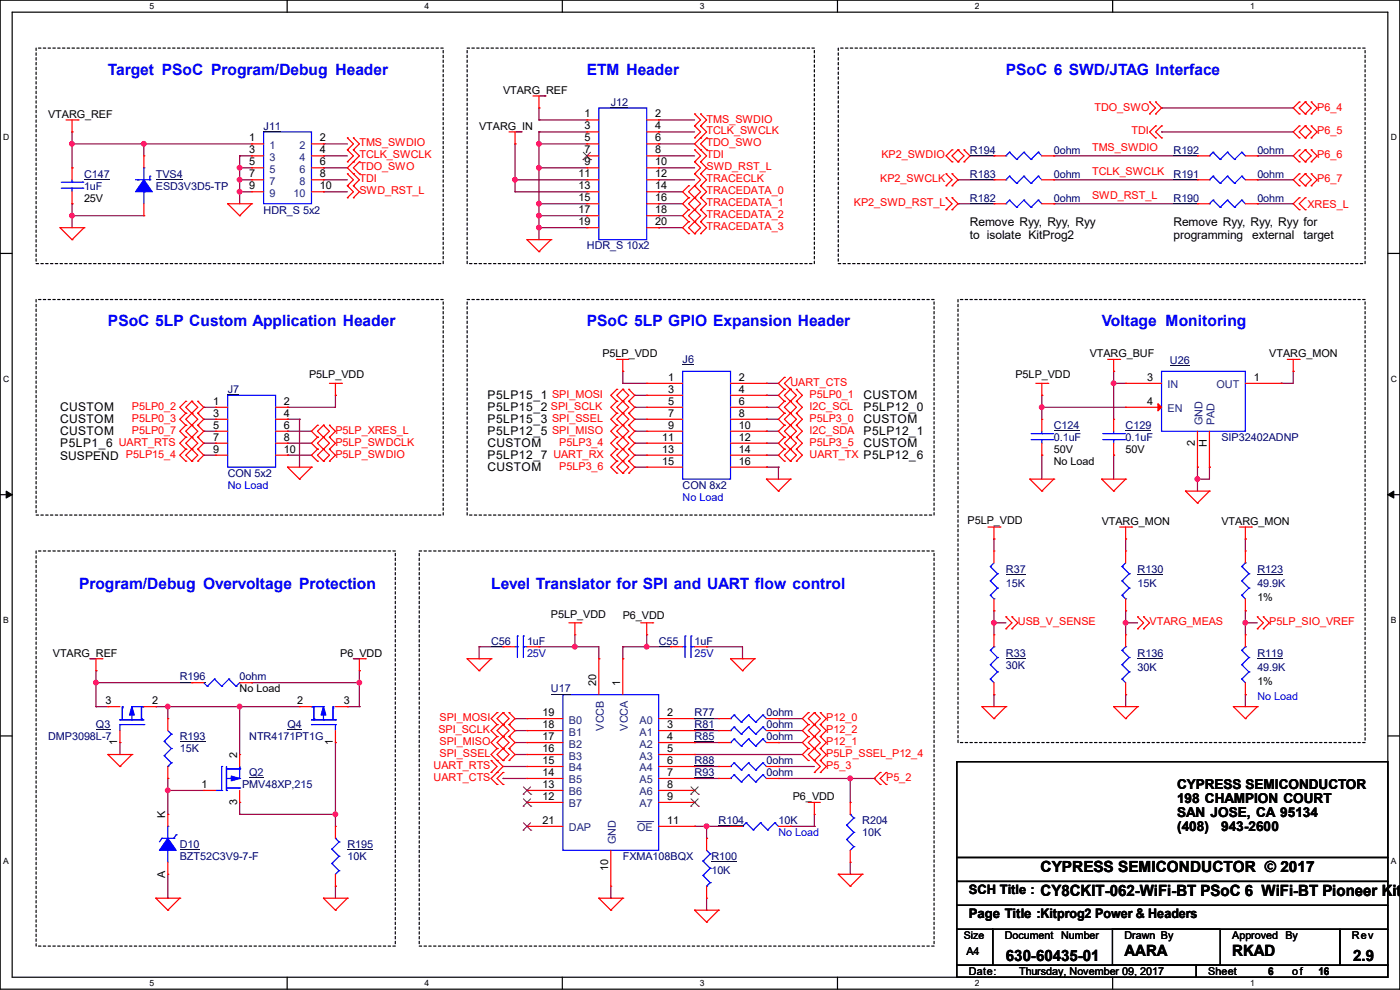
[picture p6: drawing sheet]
<svg xmlns="http://www.w3.org/2000/svg" width="297mm" height="210mm" viewBox="0 0 297 210" stroke-linecap="round" stroke-linejoin="round" font-family="sans-serif">
<defs><g id="words">
<g font-size="3.3" fill="#00f">
<text x="22.9" y="15.8">Target PSoC Program/Debug Header</text>
<text x="124.5" y="15.8">ETM Header</text>
<text x="213.4" y="15.8">PSoC 6 SWD/JTAG Interface</text>
<text x="22.9" y="69.2">PSoC 5LP Custom Application Header</text>
<text x="124.5" y="69.2">PSoC 5LP GPIO Expansion Header</text>
<text x="233.7" y="69.2">Voltage Monitoring</text>
<text x="16.8" y="125.1">Program/Debug Overvoltage Protection</text>
<text x="104.2" y="125.1">Level Translator for SPI and UART flow control</text>
</g>
<g font-size="3.3">
<text x="220.8" y="184.9">CYPRESS SEMICONDUCTOR © 2017</text>
<text x="220.8" y="190.1">CY8CKIT-062-WiFi-BT PSoC 6 WiFi-BT Pioneer Kit</text>
<text x="213.4" y="203.8">630-60435-01</text>
<text x="238.5" y="202.8">AARA</text>
<text x="261.4" y="202.8">RKAD</text>
<text x="287.1" y="203.8">2.9</text>
</g>
<g font-size="2.9">
<text x="249.7" y="167.3">CYPRESS SEMICONDUCTOR</text>
<text x="249.7" y="170.3">198 CHAMPION COURT</text>
<text x="249.7" y="173.2">SAN JOSE, CA 95134</text>
<text x="249.7" y="176.2">(408)</text>
<text x="259.1" y="176.2">943-2600</text>
</g>
<g font-size="2.8">
<text x="205.5" y="189.6">SCH Title :</text>
<text x="205.5" y="194.7">Page Title :Kitprog2 Power &amp; Headers</text>
</g>
<g font-size="2.5">
<text x="205.8" y="48">Remove Ryy, Ryy, Ryy</text>
<text x="205.8" y="50.7">to isolate KitProg2</text>
<text x="249" y="48">Remove Ryy, Ryy, Ryy for</text>
<text x="249" y="50.7">programming</text>
<text x="265.6" y="50.7">external</text>
<text x="276.5" y="50.7">target</text>
<text x="12.7" y="89.7">CUSTOM</text>
<text x="12.7" y="87.2">CUSTOM</text>
<text x="103.4" y="84.6">P5LP15_1 SPI_MOSI</text>
<text x="103.4" y="87.2">P5LP15_2 SPI_SCLK</text>
<text x="103.4" y="89.7">P5LP15_3 SPI_SSEL</text>
<text x="183.2" y="89.7">CUSTOM</text>
<text x="183.2" y="84.6">CUSTOM</text>
<text x="183.2" y="87.2">P5LP12_0</text>
<text x="12.7" y="94.8">P5LP1_6 UART_RTS</text>
<text x="12.7" y="92.2">CUSTOM</text>
<text x="103.4" y="94.8">CUSTOM</text>
<text x="103.4" y="92.2">P5LP12_5 SPI_MISO</text>
<text x="183.2" y="92.2">P5LP12_1</text>
<text x="183.2" y="94.8">CUSTOM</text>
<text x="12.7" y="97.6">SUSPEND P5LP15_4</text>
<text x="103.4" y="97.3">P5LP12_7 UART_RX</text>
<text x="103.4" y="99.9">CUSTOM</text>
</g>
<g font-size="2.3">
<text x="106.7" y="19.9">VTARG_REF</text>
<text x="10.2" y="25">VTARG_REF</text>
<text x="52.9" y="30">1</text>
<text x="67.9" y="30">2</text>
<text x="101.6" y="27.5">VTARG_IN</text>
<text x="124" y="24.9">1</text>
<text x="124" y="27.4">3</text>
<text x="124" y="30">5</text>
<text x="139" y="24.9">2</text>
<text x="139" y="27.4">4</text>
<text x="139" y="30">6</text>
<text x="52.9" y="32.5">3</text>
<text x="52.9" y="35.1">5</text>
<text x="67.9" y="32.5">4</text>
<text x="67.9" y="35.1">6</text>
<text x="124" y="32.5">7</text>
<text x="124" y="35.1">9</text>
<text x="139" y="32.5">8</text>
<text x="139" y="35.1">10</text>
<text x="52.9" y="37.6">7</text>
<text x="52.9" y="40.1">9</text>
<text x="67.9" y="37.6">8</text>
<text x="67.9" y="40.1">10</text>
<text x="122.7" y="37.6">11</text>
<text x="122.7" y="40.1">13</text>
<text x="139" y="37.6">12</text>
<text x="139" y="40.1">14</text>
<text x="17.8" y="42.8">25V</text>
<text x="122.7" y="42.7">15</text>
<text x="122.7" y="45.2">17</text>
<text x="122.7" y="47.8">19</text>
<text x="139" y="42.7">16</text>
<text x="139" y="45.2">18</text>
<text x="139" y="47.8">20</text>
<text x="127.8" y="75.8">P5LP_VDD</text>
<text x="231.2" y="75.8">VTARG_BUF</text>
<text x="269.3" y="75.8">VTARG_MON</text>
<text x="65.6" y="80.1">P5LP_VDD</text>
<text x="141.8" y="80.8">1</text>
<text x="141.8" y="83.3">3</text>
<text x="156.8" y="83.3">4</text>
<text x="156.8" y="80.8">2</text>
<text x="215.4" y="80.1">P5LP_VDD</text>
<text x="243.4" y="80.8">3</text>
<text x="266" y="80.8">1</text>
<text x="45.3" y="85.9">1</text>
<text x="45.3" y="88.4">3</text>
<text x="60.2" y="85.9">2</text>
<text x="60.2" y="88.4">4</text>
<text x="141.8" y="85.9">5</text>
<text x="141.8" y="88.4">7</text>
<text x="156.8" y="88.4">8</text>
<text x="156.8" y="85.9">6</text>
<text x="243.4" y="85.9">4</text>
<text x="45.3" y="90.9">5</text>
<text x="45.3" y="93.5">7</text>
<text x="60.2" y="90.9">6</text>
<text x="60.2" y="93.5">8</text>
<text x="140.5" y="93.5">11</text>
<text x="141.8" y="90.9">9</text>
<text x="156.8" y="93.5">12</text>
<text x="156.8" y="90.9">10</text>
<text x="253.5" y="94.5" transform="rotate(-90 253.5 94.5)">2</text>
<text x="256" y="94.9" transform="rotate(-90 256 94.9)">H</text>
<text x="45.3" y="96">9</text>
<text x="60.2" y="96">10</text>
<text x="140.5" y="96">13</text>
<text x="140.5" y="98.6">15</text>
<text x="156.8" y="98.6">16</text>
<text x="156.8" y="96">14</text>
<text x="223.6" y="96.1">50V</text>
<text x="223.6" y="98.6">No Load</text>
<text x="238.8" y="96.1">50V</text>
<text x="205.3" y="111.1">P5LP_VDD</text>
<text x="233.7" y="111.3">VTARG_MON</text>
<text x="259.1" y="111.3">VTARG_MON</text>
<text x="116.9" y="131.1">P5LP_VDD</text>
<text x="132.1" y="131.4">P6_VDD</text>
<text x="266.7" y="127.6">1%</text>
<text x="11.2" y="139.3">VTARG_REF</text>
<text x="72.2" y="139.3">P6_VDD</text>
<text x="22.4" y="149.4">3</text>
<text x="32.3" y="149.4">2</text>
<text x="50.8" y="146.9">No Load</text>
<text x="63" y="149.4">2</text>
<text x="72.9" y="149.4">3</text>
<text x="126.5" y="145.6" transform="rotate(-90 126.5 145.6)">20</text>
<text x="131.6" y="145.6" transform="rotate(-90 131.6 145.6)">1</text>
<text x="266.7" y="145.4">1%</text>
<text x="115.1" y="151.9">19</text>
<text x="115.1" y="154.4">18</text>
<text x="141.5" y="151.9">2</text>
<text x="141.5" y="154.4">3</text>
<text x="24.9" y="158" transform="rotate(-90 24.9 158)">1</text>
<text x="50.3" y="160.8" transform="rotate(-90 50.3 160.8)">2</text>
<text x="70.6" y="158" transform="rotate(-90 70.6 158)">1</text>
<text x="115.1" y="157">17</text>
<text x="115.1" y="159.5">16</text>
<text x="141.5" y="157">4</text>
<text x="141.5" y="159.5">5</text>
<text x="42.7" y="167.1">1</text>
<text x="115.1" y="162.1">15</text>
<text x="115.1" y="164.6">14</text>
<text x="115.1" y="167.1">13</text>
<text x="141.5" y="162.1">6</text>
<text x="141.5" y="164.6">7</text>
<text x="141.5" y="167.1">8</text>
<text x="35.1" y="173.5" transform="rotate(-90 35.1 173.5)">K</text>
<text x="50.3" y="170.7" transform="rotate(-90 50.3 170.7)">3</text>
<text x="115.1" y="169.7">12</text>
<text x="141.5" y="169.7">9</text>
<text x="168.2" y="169.8">P6_VDD</text>
<text x="115.1" y="174.8">21</text>
<text x="141.5" y="174.8">11</text>
<text x="129" y="184.7" transform="rotate(-90 129 184.7)">10</text>
<text x="35.1" y="186.2" transform="rotate(-90 35.1 186.2)">A</text>
<text x="205" y="202.5">A4</text>
<text x="213.1" y="199.2">Document</text>
<text x="225.1" y="199.2">Number</text>
<text x="238.5" y="199.2">Drawn By</text>
<text x="261.4" y="199.2">Approved By</text>
<text x="286.8" y="199.2">Rev</text>
<text x="205.5" y="206.8">Date:</text>
<text x="216.2" y="206.8">Thursday, November 09, 2017</text>
<text x="256.3" y="206.8">Sheet</text>
<text x="269" y="206.9">6</text>
<text x="274.1" y="206.8">of</text>
<text x="279.7" y="206.9">16</text>
</g>
<g font-size="2.3" fill="#000080">
<text x="129.6" y="22.4">J12</text>
<text x="55.9" y="27.5">J11</text>
<text x="205.8" y="32.6">R194</text>
<text x="223.6" y="32.6">0ohm</text>
<text x="249" y="32.6">R192</text>
<text x="266.7" y="32.6">0ohm</text>
<text x="17.8" y="37.7">C147</text>
<text x="17.8" y="40.2">1uF</text>
<text x="33.1" y="37.7">TVS4</text>
<text x="33.1" y="40.2">ESD3V3D5-TP</text>
<text x="205.8" y="37.7">R183</text>
<text x="223.6" y="37.7">0ohm</text>
<text x="249" y="37.7">R191</text>
<text x="266.7" y="37.7">0ohm</text>
<text x="55.9" y="45.3">HDR_S 5x2</text>
<text x="205.8" y="42.8">R182</text>
<text x="223.6" y="42.8">0ohm</text>
<text x="249" y="42.8">R190</text>
<text x="266.7" y="42.8">0ohm</text>
<text x="124.5" y="52.9">HDR_S 10x2</text>
<text x="144.8" y="77">J6</text>
<text x="248.2" y="77.3">U26</text>
<text x="48.3" y="83.4">J7</text>
<text x="223.6" y="91">C124</text>
<text x="223.6" y="93.6">0.1uF</text>
<text x="238.8" y="91">C129</text>
<text x="238.8" y="93.6">0.1uF</text>
<text x="259.1" y="93.6">SIP32402ADNP</text>
<text x="48.3" y="101.2">CON 5x2</text>
<text x="144.8" y="103.7">CON 8x2</text>
<text x="213.4" y="121.5">R37</text>
<text x="213.4" y="124.5">15K</text>
<text x="241.3" y="121.5">R130</text>
<text x="241.3" y="124.5">15K</text>
<text x="266.7" y="121.5">R123</text>
<text x="266.7" y="124.5">49.9K</text>
<text x="104.2" y="136.7">C56</text>
<text x="111.8" y="136.7">1uF</text>
<text x="139.7" y="136.7">C55</text>
<text x="147.4" y="136.7">1uF</text>
<text x="213.4" y="139.3">R33</text>
<text x="213.4" y="141.8">30K</text>
<text x="241.3" y="139.3">R136</text>
<text x="241.3" y="142.3">30K</text>
<text x="266.7" y="139.3">R119</text>
<text x="266.7" y="142.3">49.9K</text>
<text x="38.1" y="144.4">R196</text>
<text x="50.8" y="144.4">0ohm</text>
<text x="116.9" y="146.9">U17</text>
<text x="20.4" y="154.5">Q3</text>
<text x="61" y="154.5">Q4</text>
<text x="147.4" y="152">R77</text>
<text x="147.4" y="154.5">R81</text>
<text x="162.6" y="152">0ohm</text>
<text x="162.6" y="154.5">0ohm</text>
<text x="10.2" y="157.1">DMP3098L-7</text>
<text x="38.1" y="157.1">R193</text>
<text x="38.1" y="159.6">15K</text>
<text x="52.9" y="157.1">NTR4171PT1G</text>
<text x="147.4" y="157.1">R85</text>
<text x="162.6" y="157.1">0ohm</text>
<text x="51.4" y="167.2">PMV48XP,215</text>
<text x="52.9" y="164.7">Q2</text>
<text x="147.4" y="162.1">R88</text>
<text x="147.4" y="164.7">R93</text>
<text x="162.6" y="162.1">0ohm</text>
<text x="162.6" y="164.7">0ohm</text>
<text x="38.1" y="179.9">D10</text>
<text x="73.7" y="179.9">R195</text>
<text x="152.4" y="174.8">R104</text>
<text x="165.1" y="174.8">10K</text>
<text x="182.9" y="174.8">R204</text>
<text x="182.9" y="177.4">10K</text>
<text x="38.1" y="182.5">BZT52C3V9-7-F</text>
<text x="73.7" y="182.5">10K</text>
<text x="132.1" y="182.5">FXMA108BQX</text>
<text x="150.9" y="182.5">R100</text>
<text x="150.9" y="185.5">10K</text>
</g>
<g font-size="2.3" fill="#f00">
<text x="232.2" y="23.5">TDO_SWO</text>
<text x="279.4" y="23.5">P6_4</text>
<text x="149.9" y="26">TMS_SWDIO</text>
<text x="149.9" y="28.5">TCLK_SWCLK</text>
<text x="240.1" y="28.5">TDI</text>
<text x="279.4" y="28.5">P6_5</text>
<text x="76.2" y="31.1">TMS_SWDIO</text>
<text x="76.2" y="33.6">TCLK_SWCLK</text>
<text x="149.9" y="33.6">TDI</text>
<text x="149.9" y="31.1">TDO_SWO</text>
<text x="187" y="33.6">KP2_SWDIO</text>
<text x="231.7" y="32.1">TMS_SWDIO</text>
<text x="279.4" y="33.6">P6_6</text>
<text x="76.2" y="38.7">TDI</text>
<text x="76.2" y="36.2">TDO_SWO</text>
<text x="76.2" y="41.2">SWD_RST_L</text>
<text x="149.9" y="38.7">TRACECLK</text>
<text x="149.9" y="41.2">TRACEDATA_0</text>
<text x="149.9" y="36.2">SWD_RST_L</text>
<text x="186.7" y="38.7">KP2_SWCLK</text>
<text x="231.7" y="37.2">TCLK_SWCLK</text>
<text x="279.4" y="38.7">P6_7</text>
<text x="149.9" y="46.3">TRACEDATA_2</text>
<text x="149.9" y="43.8">TRACEDATA_1</text>
<text x="181.1" y="43.8">KP2_SWD_RST_L</text>
<text x="231.7" y="42.3">SWD_RST_L</text>
<text x="277.4" y="44">XRES_L</text>
<text x="149.9" y="48.9">TRACEDATA_3</text>
<text x="167.7" y="81.9">UART_CTS</text>
<text x="28" y="87">P5LP0_2</text>
<text x="28" y="89.5">P5LP0_3</text>
<text x="171.7" y="84.4">P5LP0_1</text>
<text x="171.7" y="89.5">P5LP3_0</text>
<text x="171.7" y="87">I2C_SCL</text>
<text x="28" y="92">P5LP0_7</text>
<text x="71.2" y="92">P5LP_XRES_L</text>
<text x="71.2" y="94.6">P5LP_SWDCLK</text>
<text x="118.7" y="94.6">P5LP3_4</text>
<text x="171.7" y="94.6">P5LP3_5</text>
<text x="171.7" y="92">I2C_SDA</text>
<text x="71.2" y="97.1">P5LP_SWDIO</text>
<text x="118.7" y="99.7">P5LP3_6</text>
<text x="171.7" y="97.1">UART_TX P5LP12_6</text>
<text x="215.9" y="132.7">USB_V_SENSE</text>
<text x="243.9" y="132.7">VTARG_MEAS</text>
<text x="269.3" y="132.7">P5LP_SIO_VREF</text>
<text x="93" y="155.5">SPI_SCLK</text>
<text x="93.3" y="153">SPI_MOSI</text>
<text x="175.3" y="153">P12_0</text>
<text x="175.3" y="155.5">P12_2</text>
<text x="93.3" y="160.6">SPI_SSEL</text>
<text x="93.3" y="158.1">SPI_MISO</text>
<text x="175.3" y="160.6">P5LP_SSEL_P12_4</text>
<text x="175.3" y="158.1">P12_1</text>
<text x="92" y="165.7">UART_CTS</text>
<text x="92" y="163.2">UART_RTS</text>
<text x="175.3" y="163.2">P5_3</text>
<text x="188" y="165.7">P5_2</text>
</g>
<g font-size="2.3" fill="#004080">
<text x="57.2" y="31.6">1</text>
<text x="57.2" y="34.1">3</text>
<text x="63.5" y="31.6">2</text>
<text x="63.5" y="34.1">4</text>
<text x="57.2" y="36.7">5</text>
<text x="57.2" y="39.2">7</text>
<text x="57.2" y="41.7">9</text>
<text x="62.3" y="41.7">10</text>
<text x="63.5" y="36.7">6</text>
<text x="63.5" y="39.2">8</text>
<text x="247.7" y="82.4">IN</text>
<text x="258.1" y="82.4">OUT</text>
<text x="247.7" y="87.5">EN</text>
<text x="255.1" y="90.2" transform="rotate(-90 255.1 90.2)">GND</text>
<text x="257.6" y="90.2" transform="rotate(-90 257.6 90.2)">PAD</text>
<text x="120.7" y="153.5">B0</text>
<text x="128.1" y="155" transform="rotate(-90 128.1 155)">VCCB</text>
<text x="133.2" y="155" transform="rotate(-90 133.2 155)">VCCA</text>
<text x="135.7" y="153.5">A0</text>
<text x="120.7" y="156">B1</text>
<text x="120.7" y="158.6">B2</text>
<text x="120.7" y="161.1">B3</text>
<text x="135.7" y="156">A1</text>
<text x="135.7" y="158.6">A2</text>
<text x="135.7" y="161.1">A3</text>
<text x="120.7" y="163.7">B4</text>
<text x="120.7" y="166.2">B5</text>
<text x="135.7" y="163.7">A4</text>
<text x="135.7" y="166.2">A5</text>
<text x="120.7" y="168.7">B6</text>
<text x="120.7" y="171.3">B7</text>
<text x="135.7" y="168.7">A6</text>
<text x="135.7" y="171.3">A7</text>
<text x="120.7" y="176.4">DAP</text>
<text x="130.6" y="179.1" transform="rotate(-90 130.6 179.1)">GND</text>
<text x="135.2" y="176.4">OE</text>
</g>
<g font-size="2.3" fill="#00f">
<text x="48.3" y="103.7">No Load</text>
<text x="144.8" y="106.3">No Load</text>
<text x="266.7" y="148.4">No Load</text>
<text x="165.1" y="177.4">No Load</text>
</g>
<g font-size="2.3" fill="#0000a0">
<text x="111.8" y="139.3">25V</text>
<text x="147.4" y="139.3">25V</text>
</g>
<text font-size="2.2" x="204.5" y="199.2">Size</text>
<g font-size="1.8">
<text x="31.7" y="1.9">5</text>
<text x="90.1" y="1.9">4</text>
<text x="148.5" y="1.9">3</text>
<text x="206.8" y="1.9">2</text>
<text x="265.2" y="1.9">1</text>
<text x=".7" y="29.8">D</text>
<text x="295.1" y="29.8">D</text>
<text x=".7" y="80.9">C</text>
<text x="295.1" y="80.9">C</text>
<text x=".7" y="132.1">B</text>
<text x="295.1" y="132.1">B</text>
<text x=".7" y="183.3">A</text>
<text x="295.1" y="183.3">A</text>
<text x="31.7" y="209.2">5</text>
<text x="90.1" y="209.2">4</text>
<text x="148.5" y="209.2">3</text>
<text x="206.8" y="209.2">2</text>
<text x="265.2" y="209.2">1</text>
</g>
</g></defs>
<path d="M0 0h297v209.8h-297zM2.6 2.6h291.8v204.7h-291.8z" fill="none" stroke="#000" stroke-width=".25"/>
<g fill="#fff">
<path d="M31.7 .3h1v2h-1z"/>
<path d="M31.7 207.6h1v1.9h-1z"/>
</g>
<path d="M60.9 0v2.6M60.9 207.3v2.5" fill="none" stroke="#000" stroke-width=".25"/>
<g fill="#fff">
<path d="M90.1 .3h1v2h-1z"/>
<path d="M90.1 207.6h1v1.9h-1z"/>
</g>
<path d="M119.3 0v2.6M119.3 207.3v2.5" fill="none" stroke="#000" stroke-width=".25"/>
<g fill="#fff">
<path d="M148.5 .3h.9v2h-.9z"/>
<path d="M148.5 207.6h.9v1.9h-.9z"/>
</g>
<path d="M177.7 0v2.6M177.7 207.3v2.5" fill="none" stroke="#000" stroke-width=".25"/>
<g fill="#fff">
<path d="M206.8 .3h1v2h-1z"/>
<path d="M206.8 207.6h1v1.9h-1z"/>
</g>
<path d="M236.1 0v2.6M236.1 207.3v2.5" fill="none" stroke="#000" stroke-width=".25"/>
<g fill="#fff">
<path d="M265.2 .3h1v2h-1z"/>
<path d="M265.2 207.6h1v1.9h-1z"/>
<path d="M.7 28.2h1.2v1.9h-1.2z"/>
<path d="M295.1 28.2h1.2v1.9h-1.2z"/>
<path d="M.7 79.3h1.2v2h-1.2z"/>
<path d="M295.1 79.3h1.2v2h-1.2z"/>
</g>
<path d="M0 53.8h2.6M294.4 53.8h2.6" fill="none" stroke="#000" stroke-width=".25"/>
<g fill="#fff">
<path d="M.7 130.5h1.2v2h-1.2z"/>
<path d="M295.1 130.5h1.1v2h-1.1z"/>
</g>
<path d="M0 104.9h2.6M294.4 104.9h2.6" fill="none" stroke="#000" stroke-width=".25"/>
<path d="M1.3 104.2l1.3 .7-1.3 .8zM294.4 104.9l1.3-.7v1.5z" fill="#000" stroke="#000" stroke-width=".21"/>
<g fill="#fff">
<path d="M.7 181.7h1.2v2h-1.2z"/>
<path d="M295.1 181.7h1.1v2h-1.1z"/>
</g>
<path d="M0 156.1h2.6M294.4 156.1h2.6M203 161.6h91.4v20.3h-91.4zM203 181.9h91.4v5.1h-91.4zM203 187h91.4v5.1h-91.4zM203 197.1h7.6v7.7h-7.6zM203 192.1h91.4v5h-91.4zM210.6 197.1h73.7v7.7h-73.7zM236 197.1h22.9v7.7h-22.9zM284.3 197.1h10.1v7.7h-10.1zM203 204.8h50.8v2.5h-50.8zM253.8 204.8h40.6v2.5h-40.6z" fill="none" stroke="#000" stroke-width=".25"/>
<path d="M7.7 10.2h86.3v45.7h-86.3zM99.1 10.2h73.7v45.7h-73.7zM177.8 10.2h111.8v45.7h-111.8zM7.7 63.5h86.3v45.8h-86.3zM99.1 63.5h99.1v45.8h-99.1zM203.2 63.5h86.4v94h-86.4zM7.7 116.9h76.2v83.8h-76.2zM88.9 116.9h109.3v83.8h-109.3z" fill="none" stroke="#000" stroke-width=".25" stroke-dasharray=".5 .5"/>
<g fill="none" stroke="#800040" stroke-width=".25">
<path d="M15.3 35.6h.1M15.3 30.5h.1M15.3 28h.1M15.3 28v7.6M15.3 30.5h38.1M30.5 30.5h.1M30.5 30.5v2.6M50.8 33.1h.1M50.8 35.6h.1M50.8 38.1h.1M50.8 33.1h2.6M50.8 33.1v10.1"/>
<path d="M50.8 35.6h2.6M50.8 38.1h2.6M68.6 30.5h.1M68.6 33.1h.1M68.6 35.6h.1M68.6 38.1h.1M68.6 30.5h5.1M68.6 33.1h5.1M68.6 35.6h5.1M68.6 38.1h5.1M109.3 30.5h.1M109.3 38.1h.1"/>
<path d="M109.3 38.1h15.2M109.3 30.5v10.2M114.3 25.4h.1M114.3 22.9h.1M114.3 28h.1M114.3 30.5h.1M114.3 35.6h.1M114.3 30.5h10.2M114.3 35.6h10.2M114.3 28h10.2M114.3 25.4h10.2M114.3 22.9v2.5"/>
<path d="M114.3 28v22.8M139.7 33.1h.1M139.7 25.4h.1M139.7 28h.1M139.7 30.5h.1M139.7 38.1h.1M139.7 35.6h.1M139.7 30.5h7.7M139.7 33.1h7.7M139.7 35.6h7.7M139.7 38.1h7.7M139.7 28h7.7"/>
<path d="M139.7 25.4h7.7M203.2 38.1h.1M203.2 38.1h7.7M205.8 33.1h5.1M210.9 33.1h.1M223.6 33.1h.1M223.6 38.1h.1M223.6 33.1h30.4M223.6 38.1h30.4M246.4 28h.1M246.4 22.9h.1M246.4 28h28"/>
<path d="M246.4 22.9h28M266.7 33.1h.1M266.7 38.1h.1M266.7 33.1h7.7M266.7 38.1h7.7M15.3 43.2h.1M15.3 45.8h.1M15.3 43.2v5.1M15.3 45.8h15.2M50.8 40.7h.1M50.8 40.7h2.6M68.6 40.7h.1"/>
<path d="M68.6 40.7h5.1M109.3 40.7h.1M109.3 40.7h15.2M114.3 43.2h.1M114.3 45.8h.1M114.3 48.3h.1M114.3 45.8h10.2M114.3 43.2h10.2M114.3 48.3h10.2M139.7 48.3h.1M139.7 45.8h.1M139.7 43.2h.1"/>
<path d="M139.7 40.7h.1M139.7 45.8h5.1M139.7 40.7h5.1M139.7 43.2h5.1M139.7 48.3h5.1M203.2 43.2h.1M203.2 43.2h7.7M223.6 43.2h.1M223.6 43.2h30.4M266.7 43.2h.1M266.7 43.2h7.7M132.1 78.8h.1"/>
<path d="M132.1 78.8v2.5M236.3 78.8h.1M236.3 78.8v10.1M274.4 78.8h.1M274.4 78.8v2.5h-2.6M43.2 86.4h.1M43.2 88.9h.1M43.2 91.5h.1M43.2 94h.1M43.2 96.6h.1M43.2 86.4h2.6M43.2 88.9h2.6"/>
<path d="M43.2 91.5h2.6M43.2 94h2.6M43.2 96.6h2.6M61 86.4h.1M61 88.9h.1M61 91.5h.1M61 94h.1M61 96.6h.1M61 88.9h2.5M61 91.5h5.1M61 94h5.1M61 96.6h5.1"/>
<path d="M63.5 88.9h.1M63.5 88.9v10.2M71.2 83.9h.1M71.2 83.9v2.5h-10.2M132.1 81.3h.1M132.1 81.3h5.1M134.7 83.9h.1M134.7 86.4h.1M134.7 88.9h.1M134.7 91.5h.1M134.7 94h.1M134.7 96.6h.1"/>
<path d="M134.7 99.1h.1M134.7 86.4h2.5M134.7 88.9h2.5M134.7 91.5h2.5M134.7 94h2.5M134.7 96.6h2.5M134.7 99.1h2.5M134.7 83.9h2.5M162.6 99.1h.1M162.6 83.9h.1M162.6 88.9h.1M162.6 86.4h.1"/>
<path d="M162.6 94h.1M162.6 91.5h.1M162.6 96.6h.1M162.6 81.3h.1M162.6 86.4h2.5M162.6 88.9h2.5M162.6 81.3h2.5M162.6 91.5h2.5M162.6 94h2.5M162.6 96.6h2.5M162.6 99.1h2.5M162.6 83.9h2.5"/>
<path d="M165.1 99.1h.1M165.1 99.1v2.5M221 83.9h.1M221 86.4h.1M221 96.6h.1M221 86.4h17.8M221 83.9v5M221 96.6v5M236.3 81.3h.1M236.3 96.6h.1M236.3 81.3h2.5M236.3 96.6v5"/>
<path d="M254 99.1h.1M254 99.1v5.1M256.6 99.1h.1M256.6 99.1v2.5h-2.6M271.8 81.3h.1M210.9 114.3h.1M210.9 114.3v2.6M238.8 114.3h.1M238.8 114.3v2.6M254 101.6h.1M264.2 114.3h.1M264.2 114.3v2.6"/>
<path d="M101.6 137.2h.1M101.6 139.7h.1M101.6 137.2h5.1M101.6 137.2v2.5M114.3 137.2h.1M114.3 137.2h12.7v2.5M122 137.2h.1M122 134.7v2.5M127 139.7h.1M132.1 137.2h.1M132.1 139.7h.1M132.1 137.2v2.5"/>
<path d="M132.1 137.2h10.2M137.2 137.2h.1M137.2 134.7v2.5M149.9 137.2h.1M149.9 137.2h7.6v2.5M157.5 139.7h.1M210.9 129.6h.1M210.9 132.1h.1M210.9 129.6v5.1M210.9 132.1h2.5M238.8 129.6h.1M238.8 132.1h.1"/>
<path d="M238.8 129.6v5.1M238.8 132.1h2.5M264.2 129.6h.1M264.2 132.1h.1M264.2 129.6v5.1M264.2 132.1h2.5M20.4 144.8h.1M20.4 149.9h.1M20.4 142.3h.1M20.4 144.8h20.3M20.4 142.3v7.6M20.4 149.9h2.5"/>
<path d="M25.4 157.5h.1M25.4 157.5v2.6M33.1 149.9h.1M33.1 149.9h30.4M35.6 149.9h.1M35.6 149.9v2.5M50.8 149.9h.1M50.8 149.9v10.2M53.4 144.8h.1M53.4 144.8h22.8M71.2 157.5h.1M71.2 157.5v17.8"/>
<path d="M73.7 149.9h.1M73.7 149.9h2.5M76.2 149.9h.1M76.2 142.3h.1M76.2 142.3v7.6M109.3 152.4h.1M109.3 155h.1M109.3 157.5h.1M109.3 152.4h2.5M109.3 155h2.5M109.3 157.5h2.5M147.4 152.4h.1"/>
<path d="M147.4 155h.1M147.4 157.5h.1M147.4 152.4h5M147.4 155h5M147.4 157.5h5M165.1 152.4h.1M165.1 155h.1M165.1 157.5h.1M165.1 152.4h5.1M165.1 155h5.1M165.1 157.5h5.1M210.9 147.4h.1"/>
<path d="M210.9 147.4v2.5M238.8 147.4h.1M238.8 147.4v2.5M264.2 147.4h.1M264.2 147.4v2.5M35.6 167.7h.1M35.6 165.1h.1M35.6 172.8h.1M35.6 165.1v7.7M35.6 167.7h7.6M50.8 170.2h.1M50.8 172.8h.1"/>
<path d="M50.8 170.2v2.6M50.8 172.8h20.4M71.2 172.8h.1M106.7 162.6h.1M106.7 165.1h.1M106.7 162.6h5.1M106.7 165.1h5.1M109.3 160.1h.1M109.3 160.1h2.5M147.4 160.1h.1M147.4 175.3h.1M147.4 162.6h.1"/>
<path d="M147.4 165.1h.1M147.4 160.1h22.8M147.4 162.6h5M147.4 165.1h5M147.4 175.3h7.6M149.9 177.8h.1M149.9 175.3h.1M149.9 175.3v2.5M165.1 162.6h.1M165.1 162.6h7.7M165.1 165.1h20.4M167.7 175.3h.1"/>
<path d="M167.7 175.3h5.1M172.8 175.3h.1M172.8 172.8v2.5M180.4 165.1h.1M180.4 165.1v5.1M185.5 165.1h.1M35.6 190.5h.1M35.6 185.5v5M71.2 188h.1M71.2 188v2.5M129.6 190.5h.1M129.6 188v2.5"/>
<path d="M149.9 193.1h.1M149.9 190.5v2.6M180.4 185.5h.1M180.4 182.9v2.6"/>
</g>
<g fill="#f0f" stroke="#f0f" stroke-width=".25">
<circle cx="15.3" cy="45.7" r=".49"/>
<circle cx="30.5" cy="30.5" r=".49"/>
<circle cx="50.8" cy="40.7" r=".49"/>
<circle cx="50.8" cy="38.1" r=".49"/>
<circle cx="50.8" cy="35.6" r=".49"/>
<circle cx="15.3" cy="30.5" r=".49"/>
<circle cx="20.3" cy="144.8" r=".49"/>
<circle cx="50.8" cy="149.9" r=".49"/>
<circle cx="35.6" cy="149.9" r=".49"/>
<circle cx="35.6" cy="167.7" r=".49"/>
<circle cx="71.1" cy="172.7" r=".49"/>
<circle cx="76.2" cy="144.8" r=".49"/>
<circle cx="238.8" cy="132.1" r=".49"/>
<circle cx="264.2" cy="132.1" r=".49"/>
<circle cx="254" cy="101.6" r=".49"/>
<circle cx="210.8" cy="132.1" r=".49"/>
<circle cx="236.2" cy="81.3" r=".49"/>
<circle cx="221" cy="86.4" r=".49"/>
<circle cx="121.9" cy="137.2" r=".49"/>
<circle cx="137.2" cy="137.2" r=".49"/>
<circle cx="149.9" cy="175.3" r=".49"/>
<circle cx="114.3" cy="30.5" r=".49"/>
<circle cx="114.3" cy="43.2" r=".49"/>
<circle cx="114.3" cy="48.3" r=".49"/>
<circle cx="114.3" cy="45.7" r=".49"/>
<circle cx="109.2" cy="38.1" r=".49"/>
<circle cx="114.3" cy="35.6" r=".49"/>
<circle cx="180.4" cy="165.1" r=".49"/>
</g>
<g fill="none" stroke="#f00" stroke-width=".25">
<path d="M14 25.4h2.6M15.3 28h.1M15.3 35.6h.1M15.3 25.4v2.6M15.3 35.6v2.5M16.6 25.4h.1M30.5 33.1h.1M30.5 33.1v2.5M53.4 30.5h.1M53.4 33.1h.1M53.4 35.6h.1M53.4 38.1h.1"/>
<path d="M53.4 33.1h2.5M53.4 30.5h2.5M53.4 35.6h2.5M53.4 38.1h2.5M66.1 33.1h2.5M66.1 30.5h2.5M66.1 35.6h2.5M66.1 38.1h2.5M68.6 30.5h.1M68.6 33.1h.1M68.6 35.6h.1M68.6 38.1h.1"/>
<path d="M73.7 39.4h.1M73.7 36.9h.1M73.7 31.8h.1M73.7 29.3h.1M73.7 34.3h.1M73.7 36.9l1.3 1.2-1.3 1.3M73.7 29.3l1.3 1.2-1.3 1.3M73.7 31.8l1.3 1.3-1.3 1.2M73.7 39.4l1.3 1.3-1.3 1.3M75 39.4h.1M75 36.9h.1M75 31.8h.1"/>
<path d="M75 29.3h.1M75 34.3h.1M75 31.8l1.2 1.3-2.5 2.5 2.5 2.5-1.2 1.3M75 29.3l1.2 1.2-1.2 1.3M75 39.4l1.2 1.3-1.2 1.3M76.2 36.9h.1M76.2 34.3h.1M76.2 34.3l-1.2 1.3 1.2 1.3M108 28h2.5M109.3 30.5h.1M109.3 28v2.5M110.5 28h.1"/>
<path d="M113.1 20.4h2.5M114.3 22.9h.1M114.3 20.4v2.5M115.6 20.4h.1M124.5 25.4h.1M124.5 28h.1M124.5 30.5h.1M124.5 33.1h.1M124.5 35.6h.1M124.5 38.1h.1M124.5 25.4h2.5M124.5 28h2.5"/>
<path d="M124.5 33.1h2.5M124.5 30.5h2.5M124.5 35.6h2.5M124.5 38.1h2.5M137.2 25.4h2.5M137.2 28h2.5M137.2 33.1h2.5M137.2 30.5h2.5M137.2 35.6h2.5M137.2 38.1h2.5M139.7 25.4h.1M139.7 28h.1"/>
<path d="M139.7 30.5h.1M139.7 33.1h.1M139.7 35.6h.1M139.7 38.1h.1M146.1 39.4h.1M146.1 39.4l-1.3 1.3 1.3 1.3M147.4 34.3h.1M147.4 31.8h.1M147.4 26.7h.1M147.4 24.2h.1M147.4 29.3h.1M147.4 39.4h.1"/>
<path d="M147.4 36.9h.1M147.4 31.8l1.2 1.3-1.2 1.2M147.4 24.2l1.2 1.2-1.2 1.3M147.4 26.7l1.2 1.3-1.2 1.3M147.4 36.9l1.2 1.2-2.5 2.6 2.5 2.5-2.5 2.6 2.5 2.5-1.2 1.3M147.4 39.4l1.2 1.3-2.5 2.5 2.5 2.6-2.5 2.5 1.3 1.3M147.4 34.3l1.2 1.3-1.2 1.3M148.6 34.3h.1M148.6 31.8h.1M148.6 26.7h.1M148.6 24.2h.1M148.6 29.3h.1"/>
<path d="M148.6 39.4h.1M148.6 36.9h.1M148.6 36.9l1.3 1.2-1.3 1.3M148.6 26.7l1.3 1.3-2.5 2.5 2.5 2.6-1.3 1.2M148.6 24.2l1.3 1.2-1.3 1.3M148.6 39.4l1.3 1.3-1.3 1.3M148.6 34.3l1.3 1.3-1.3 1.3M149.9 31.8h.1M149.9 29.3h.1M149.9 29.3l-1.3 1.2 1.3 1.3M200.7 39.4h.1M200.7 36.9h.1"/>
<path d="M200.7 36.9l1.3 1.2-1.3 1.3M202 31.8h.1M202 34.3h.1M202 36.9h.1M202 39.4h.1M202 31.8l-1.3 1.3 1.3 1.2M202 36.9l1.2 1.2-1.2 1.3M203.2 34.3h.1M203.2 31.8h.1M203.2 31.8l1.3 1.3-1.3 1.2M203.2 31.8l-1.2 1.3 1.2 1.2M204.5 31.8h.1"/>
<path d="M204.5 34.3h.1M204.5 31.8l1.3 1.3-1.3 1.2M210.9 33.1h.1M210.9 38.1h.1M210.9 33.1h2.5M210.9 38.1h2.5M221 33.1h2.6M221 38.1h2.6M223.6 33.1h.1M223.6 38.1h.1M243.9 24.2h.1M243.9 21.6h.1"/>
<path d="M243.9 21.6l1.3 1.3-1.3 1.3M245.2 21.6h.1M245.2 24.2h.1M245.2 29.3h.1M245.2 26.7h.1M245.2 21.6l1.2 1.3-1.2 1.3M245.2 26.7l-1.3 1.3 1.3 1.3M246.4 29.3h.1M246.4 26.7h.1M246.4 26.7l-1.2 1.3 1.2 1.3M254 33.1h.1M254 38.1h.1"/>
<path d="M254 33.1h2.6M254 38.1h2.6M264.2 33.1h2.5M264.2 38.1h2.5M266.7 33.1h.1M266.7 38.1h.1M275.6 34.3h.1M275.6 31.8h.1M275.6 29.3h.1M275.6 26.7h.1M275.6 24.2h.1M275.6 21.6h.1"/>
<path d="M275.6 39.4h.1M275.6 36.9h.1M275.6 31.8l-1.2 1.3 1.2 1.2M275.6 36.9l-1.2 1.2 1.2 1.3M275.6 26.7l-1.2 1.3 1.2 1.3M275.6 21.6l-1.2 1.3 1.2 1.3M276.9 31.8h.1M276.9 34.3h.1M276.9 26.7h.1M276.9 29.3h.1M276.9 21.6h.1M276.9 24.2h.1"/>
<path d="M276.9 36.9h.1M276.9 39.4h.1M276.9 31.8l-1.3 1.3 1.3 1.2M276.9 31.8l1.3 1.3-1.3 1.2M276.9 26.7l-1.3 1.3 1.3 1.3M276.9 26.7l1.3 1.3-1.3 1.3M276.9 21.6l-1.3 1.3 1.3 1.3M276.9 21.6l1.3 1.3-1.3 1.3M276.9 36.9l-1.3 1.2 1.3 1.3M276.9 36.9l1.3 1.2-1.3 1.3M278.2 34.3h.1M278.2 31.8h.1"/>
<path d="M278.2 29.3h.1M278.2 26.7h.1M278.2 24.2h.1M278.2 21.6h.1M278.2 39.4h.1M278.2 36.9h.1M278.2 36.9l1.2 1.2-1.2 1.3M278.2 26.7l1.2 1.3-1.2 1.3M278.2 31.8l1.2 1.3-1.2 1.2M278.2 21.6l1.2 1.3-1.2 1.3M12.7 48.3h.1M12.7 48.3h5.1"/>
<path d="M12.7 48.3l2.6 2.5M15.3 50.8h.1M15.3 43.2h.1M15.3 40.7v2.5M17.8 48.3h.1M17.8 48.3l-2.5 2.5M30.5 45.8h.1M30.5 43.2v2.6M48.3 43.2h.1M48.3 43.2h5.1M48.3 43.2l2.5 2.6M50.8 45.8h.1"/>
<path d="M53.4 43.2h.1M53.4 40.7h.1M53.4 43.2l-2.6 2.6M53.4 40.7h2.5M66.1 40.7h2.5M68.6 40.7h.1M73.7 42h.1M75 42h.1M111.8 50.8h.1M111.8 50.8h5.1M111.8 50.8l2.5 2.6M114.3 53.4h.1"/>
<path d="M116.9 50.8h.1M116.9 50.8l-2.6 2.6M124.5 40.7h.1M124.5 43.2h.1M124.5 45.8h.1M124.5 48.3h.1M124.5 48.3h2.5M124.5 43.2h2.5M124.5 40.7h2.5M124.5 45.8h2.5M137.2 48.3h2.5M137.2 43.2h2.5"/>
<path d="M137.2 40.7h2.5M137.2 45.8h2.5M139.7 40.7h.1M139.7 43.2h.1M139.7 45.8h.1M139.7 48.3h.1M146.1 49.6h.1M146.1 47h.1M146.1 44.5h.1M146.1 42h.1M146.1 42l-1.3 1.2 1.3 1.3M146.1 47l-1.3 1.3 1.3 1.3"/>
<path d="M146.1 44.5l-1.3 1.3 1.3 1.2M147.4 47h.1M147.4 49.6h.1M147.4 44.5h.1M147.4 42h.1M148.6 49.6h.1M148.6 47h.1M148.6 44.5h.1M148.6 42h.1M148.6 42l1.3 1.2-1.3 1.3M148.6 47l1.3 1.3-1.3 1.3M148.6 44.5l1.3 1.3-1.3 1.2"/>
<path d="M200.7 44.5h.1M200.7 42h.1M200.7 42l1.3 1.2-1.3 1.3M202 42h.1M202 44.5h.1M202 42l1.2 1.2-1.2 1.3M210.9 43.2h.1M210.9 43.2h2.5M221 43.2h2.6M223.6 43.2h.1M254 43.2h.1M254 43.2h2.6"/>
<path d="M264.2 43.2h2.5M266.7 43.2h.1M275.6 42h.1M275.6 44.5h.1M275.6 42l-1.2 1.2 1.2 1.3M276.9 44.5h.1M276.9 42h.1M276.9 42l-1.3 1.2 1.3 1.3M130.9 76.2h.1M130.9 76.2h2.5M132.1 78.8h.1M132.1 76.2v2.6"/>
<path d="M235 76.2h2.5M236.3 78.8h.1M236.3 76.2v2.6M237.5 76.2h.1M273.1 76.2h2.5M274.4 78.8h.1M274.4 76.2v2.6M275.6 76.2h.1M39.4 85.1h.1M39.4 87.7h.1M39.4 90.2h.1M39.4 92.8h.1"/>
<path d="M39.4 95.3h.1M39.4 97.8h.1M39.4 90.2l-1.3 1.3 1.3 1.3M39.4 85.1l-1.3 1.3 1.3 1.3M39.4 92.8l-1.3 1.2 1.3 1.3M39.4 87.7l-1.3 1.2 1.3 1.3M39.4 95.3l-1.3 1.3 1.3 1.2M40.7 87.7h.1M40.7 85.1h.1M40.7 90.2h.1M40.7 92.8h.1M40.7 95.3h.1"/>
<path d="M40.7 97.8h.1M40.7 85.1l1.3 1.3-2.6 2.5 2.6 2.6-2.6 2.5 2.6 2.6-1.3 1.2M40.7 85.1l-1.3 1.3 2.6 2.5-2.6 2.6 2.6 2.5-2.6 2.6 1.3 1.2M42 85.1h.1M42 87.7h.1M42 90.2h.1M42 92.8h.1M42 95.3h.1M42 97.8h.1M42 85.1l1.2 1.3-1.2 1.3M42 90.2l1.2 1.3-1.2 1.3M42 87.7l1.2 1.2-1.2 1.3"/>
<path d="M42 92.8l1.2 1.2-1.2 1.3M42 95.3l1.2 1.3-1.2 1.2M45.8 86.4h.1M45.8 88.9h.1M45.8 91.5h.1M45.8 94h.1M45.8 96.6h.1M45.8 86.4h2.5M45.8 88.9h2.5M45.8 91.5h2.5M45.8 94h2.5M45.8 96.6h2.5"/>
<path d="M58.5 86.4h2.5M58.5 88.9h2.5M58.5 91.5h2.5M58.5 94h2.5M58.5 96.6h2.5M61 99.1h.1M61 86.4h.1M61 88.9h.1M61 91.5h.1M61 94h.1M61 96.6h.1M61 99.1h5.1"/>
<path d="M61 99.1l2.5 2.5M66.1 99.1h.1M66.1 99.1l-2.6 2.5M67.4 90.2h.1M67.4 92.8h.1M67.4 95.3h.1M67.4 97.8h.1M67.4 90.2l-1.3 1.3 1.3 1.3M67.4 95.3l-1.3 1.3 1.3 1.2M67.4 92.8l-1.3 1.2 1.3 1.3M68.6 92.8h.1M68.6 90.2h.1"/>
<path d="M68.6 95.3h.1M68.6 97.8h.1M68.6 90.2l-1.2 1.3 2.5 2.5-2.5 2.6 1.2 1.2M68.6 90.2l1.3 1.3-2.5 2.5 2.5 2.6-1.3 1.2M69.9 90.2h.1M69.9 92.8h.1M69.9 95.3h.1M69.9 97.8h.1M69.9 92.8l1.3 1.2-1.3 1.3M69.9 81.3h2.5M69.9 95.3l1.3 1.3-1.3 1.2M69.9 90.2l1.3 1.3-1.3 1.3"/>
<path d="M71.2 83.9h.1M71.2 81.3v2.6M72.4 81.3h.1M130.9 82.6h.1M130.9 85.1h.1M130.9 87.7h.1M130.9 90.2h.1M130.9 92.8h.1M130.9 95.3h.1M130.9 97.8h.1M130.9 87.7l-1.3 1.2 1.3 1.3M130.9 82.6l-1.3 1.3 1.3 1.2"/>
<path d="M130.9 90.2l-1.3 1.3 1.3 1.3M130.9 85.1l-1.3 1.3 1.3 1.3M130.9 92.8l-1.3 1.2 1.3 1.3M130.9 95.3l-1.3 1.3 1.3 1.2M130.9 97.8l-1.3 1.3 1.3 1.3M132.1 85.1h.1M132.1 82.6h.1M132.1 87.7h.1M132.1 90.2h.1M132.1 92.8h.1M132.1 95.3h.1M132.1 97.8h.1"/>
<path d="M132.1 82.6l1.3 1.3-2.5 2.5 1.2 1.3M132.1 82.6l-1.2 1.3 2.5 2.5-2.5 2.5 2.5 2.6-2.5 2.5 2.5 2.6-2.5 2.5 1.2 1.3M132.1 87.7l1.3 1.2-2.5 2.6 2.5 2.5-2.5 2.6 2.5 2.5-1.3 1.3M133.4 82.6h.1M133.4 85.1h.1M133.4 87.7h.1M133.4 90.2h.1M133.4 92.8h.1M133.4 95.3h.1M133.4 97.8h.1M133.4 82.6l1.3 1.3-1.3 1.2M133.4 85.1l1.3 1.3-1.3 1.3"/>
<path d="M133.4 87.7l1.3 1.2-1.3 1.3M133.4 92.8l1.3 1.2-1.3 1.3M133.4 90.2l1.3 1.3-1.3 1.3M133.4 95.3l1.3 1.3-1.3 1.2M133.4 97.8l1.3 1.3-1.3 1.3M137.2 81.3h.1M137.2 83.9h.1M137.2 86.4h.1M137.2 88.9h.1M137.2 91.5h.1M137.2 94h.1M137.2 96.6h.1"/>
<path d="M137.2 99.1h.1M137.2 99.1h7.6M137.2 81.3h7.6M137.2 86.4h7.6M137.2 83.9h7.6M137.2 88.9h7.6M137.2 91.5h7.6M137.2 94h7.6M137.2 96.6h7.6M155 99.1h7.6M155 81.3h7.6M155 86.4h7.6"/>
<path d="M155 83.9h7.6M155 88.9h7.6M155 91.5h7.6M155 94h7.6M155 96.6h7.6M162.6 99.1h.1M162.6 96.6h.1M162.6 94h.1M162.6 91.5h.1M162.6 88.9h.1M162.6 86.4h.1M162.6 83.9h.1"/>
<path d="M162.6 81.3h.1M166.4 82.6h.1M166.4 85.1h.1M166.4 87.7h.1M166.4 90.2h.1M166.4 92.8h.1M166.4 95.3h.1M166.4 97.8h.1M166.4 80.1h.1M166.4 82.6l-1.3 1.3 1.3 1.2M166.4 87.7l-1.3 1.2 1.3 1.3M166.4 92.8l-1.3 1.2 1.3 1.3"/>
<path d="M166.4 85.1l-1.3 1.3 1.3 1.3M166.4 80.1l-1.3 1.2 1.3 1.3M166.4 90.2l-1.3 1.3 1.3 1.3M166.4 95.3l-1.3 1.3 1.3 1.2M167.7 85.1h.1M167.7 82.6h.1M167.7 90.2h.1M167.7 87.7h.1M167.7 95.3h.1M167.7 92.8h.1M167.7 97.8h.1M167.7 80.1h.1"/>
<path d="M167.7 82.6l-1.3 1.3 2.6 2.5-2.6 2.5 2.6 2.6-2.6 2.5 2.6 2.6-1.3 1.2M167.7 80.1l-1.3 1.2 2.6 2.6-2.6 2.5 2.6 2.5-1.3 1.3M167.7 90.2l-1.3 1.3 2.6 2.5-2.6 2.6 1.3 1.2M169 82.6h.1M169 85.1h.1M169 87.7h.1M169 90.2h.1M169 92.8h.1M169 95.3h.1M169 97.8h.1M169 92.8l1.2 1.2-1.2 1.3M169 87.7l1.2 1.2-1.2 1.3"/>
<path d="M169 82.6l1.2 1.3-1.2 1.2M169 90.2l1.2 1.3-1.2 1.3M169 85.1l1.2 1.3-1.2 1.3M169 95.3l1.2 1.3-1.2 1.2M219.8 81.3h2.5M221 83.9h.1M221 88.9h.1M221 96.6h.1M221 81.3v2.6M221 88.9v2.6M221 94v2.6M222.3 81.3h.1"/>
<path d="M236.3 88.9h.1M236.3 96.6h.1M236.3 88.9v2.6M236.3 94v2.6M238.8 81.3h.1M238.8 86.4h.1M238.8 81.3h7.6M238.8 86.4h7.6M254 99.1h.1M254 91.5v7.6M256.6 99.1h.1M256.6 91.5v7.6"/>
<path d="M264.2 81.3h7.6M271.8 81.3h.1M63.5 101.6h.1M130.9 100.4h.1M132.1 100.4h.1M133.4 100.4h.1M162.6 101.6h.1M162.6 101.6h5.1M162.6 101.6l2.5 2.6M165.1 104.2h.1M167.7 101.6h.1M167.7 101.6l-2.6 2.6"/>
<path d="M209.6 111.8h2.5M210.9 114.3h.1M210.9 116.9h.1M210.9 111.8v2.5M210.9 116.9v2.5M212.1 111.8h.1M218.5 101.6h.1M218.5 101.6h5.1M218.5 101.6l2.5 2.6M221 104.2h.1M223.6 101.6h.1M223.6 101.6l-2.6 2.6"/>
<path d="M233.7 101.6h.1M233.7 101.6h5.1M233.7 101.6l2.6 2.6M236.3 104.2h.1M237.5 111.8h2.6M238.8 114.3h.1M238.8 101.6h.1M238.8 116.9h.1M238.8 111.8v2.5M238.8 116.9v2.5M238.8 101.6l-2.5 2.6M240.1 111.8h.1"/>
<path d="M251.5 104.2h.1M251.5 104.2h5.1M251.5 104.2l2.5 2.5M254 106.7h.1M256.6 104.2h.1M256.6 104.2l-2.6 2.5M262.9 111.8h2.6M264.2 114.3h.1M264.2 116.9h.1M264.2 111.8v2.5M264.2 116.9v2.5M265.5 111.8h.1"/>
<path d="M19.1 139.7h2.5M20.4 139.7v2.6M21.6 139.7h.1M75 139.7h2.5M76.2 139.7v2.6M77.5 139.7h.1M99.1 139.7h.1M99.1 139.7h5.1M99.1 139.7l2.5 2.6M104.2 139.7h.1M104.2 139.7l-2.6 2.6M106.7 137.2h.1"/>
<path d="M106.7 137.2h2.6M111.8 137.2h2.5M114.3 137.2h.1M120.7 132.1h2.5M122 134.7h.1M122 132.1v2.6M123.2 132.1h.1M127 139.7h.1M127 139.7v7.7M132.1 139.7h.1M132.1 139.7v7.7M135.9 132.1h2.6"/>
<path d="M137.2 134.7h.1M137.2 132.1v2.6M138.5 132.1h.1M142.3 137.2h.1M142.3 137.2h2.5M147.4 137.2h2.5M149.9 137.2h.1M155 139.7h.1M155 139.7h5.1M155 139.7l2.5 2.6M160.1 139.7h.1M160.1 139.7l-2.6 2.6"/>
<path d="M210.9 134.7h.1M210.9 129.6h.1M210.9 127v2.6M210.9 134.7v2.5M213.4 133.4h.1M213.4 130.9h.1M213.4 130.9l1.3 1.2-1.3 1.3M214.7 133.4h.1M214.7 130.9h.1M214.7 130.9l1.2 1.2-1.2 1.3M238.8 134.7h.1M238.8 129.6h.1"/>
<path d="M238.8 127v2.6M238.8 134.7v2.5M241.3 133.4h.1M241.3 130.9h.1M241.3 130.9l1.3 1.2-1.3 1.3M242.6 133.4h.1M242.6 130.9h.1M242.6 130.9l1.3 1.2-1.3 1.3M264.2 134.7h.1M264.2 129.6h.1M264.2 127v2.6M264.2 134.7v2.5"/>
<path d="M266.7 133.4h.1M266.7 130.9h.1M266.7 130.9l1.3 1.2-1.3 1.3M268 133.4h.1M268 130.9h.1M268 130.9l1.3 1.2-1.3 1.3M20.4 142.3h.1M22.9 149.9h.1M22.9 149.9h2.5M25.4 157.5h.1M25.4 155v2.5M30.5 149.9h2.6"/>
<path d="M33.1 149.9h.1M35.6 152.4h.1M35.6 152.4v2.6M40.7 144.8h.1M40.7 144.8h2.5M50.8 144.8h2.6M53.4 144.8h.1M63.5 149.9h.1M63.5 149.9h2.6M71.2 157.5h.1M71.2 155v2.5M71.2 149.9h2.5"/>
<path d="M73.7 149.9h.1M76.2 142.3h.1M101.6 142.3h.1M105.5 158.8h.1M105.5 151.2h.1M105.5 153.7h.1M105.5 156.3h.1M105.5 158.8l-1.3 1.3 2.5 2.5-2.5 2.5 1.3 1.3M105.5 153.7l-1.3 1.3 1.3 1.3M105.5 156.3l-1.3 1.2 1.3 1.3M105.5 151.2l-1.3 1.2 1.3 1.3M106.7 158.8h.1"/>
<path d="M106.7 153.7h.1M106.7 151.2h.1M106.7 156.3h.1M106.7 151.2l1.3 1.2-2.5 2.6 2.5 2.5-2.5 2.6 1.2 1.2M106.7 151.2l-1.2 1.2 2.5 2.6-2.5 2.5 2.5 2.6-1.3 1.2M108 158.8h.1M108 151.2h.1M108 153.7h.1M108 156.3h.1M108 158.8l1.3 1.3-1.3 1.2M108 153.7l1.3 1.3-1.3 1.3M108 151.2l1.3 1.2-1.3 1.3"/>
<path d="M108 156.3l1.3 1.2-1.3 1.3M111.8 152.4h.1M111.8 155h.1M111.8 157.5h.1M111.8 157.5h7.6M111.8 152.4h7.6M111.8 155h7.6M139.7 157.5h7.7M139.7 152.4h7.7M139.7 155h7.7M147.4 152.4h.1M147.4 155h.1"/>
<path d="M147.4 157.5h.1M152.4 157.5h.1M152.4 152.4h.1M152.4 155h.1M152.4 157.5h2.6M152.4 152.4h2.6M152.4 155h2.6M157.5 142.3h.1M162.6 157.5h2.5M162.6 152.4h2.5M162.6 155h2.5M165.1 157.5h.1"/>
<path d="M165.1 152.4h.1M165.1 155h.1M171.5 158.8h.1M171.5 151.2h.1M171.5 153.7h.1M171.5 156.3h.1M171.5 153.7l-1.3 1.3 1.3 1.3M171.5 151.2l-1.3 1.2 1.3 1.3M171.5 158.8l-1.3 1.3 1.3 1.2M171.5 156.3l-1.3 1.2 1.3 1.3M172.8 158.8h.1M172.8 153.7h.1"/>
<path d="M172.8 151.2h.1M172.8 156.3h.1M172.8 151.2l1.2 1.2-2.5 2.6 2.5 2.5-2.5 2.6 2.5 2.5-1.2 1.3M172.8 151.2l-1.3 1.2 2.5 2.6-2.5 2.5 2.5 2.6-1.2 1.2M174 158.8h.1M174 151.2h.1M174 153.7h.1M174 156.3h.1M174 153.7l1.3 1.3-1.3 1.3M174 158.8l1.3 1.3-1.3 1.2M174 156.3l1.3 1.2-1.3 1.3M174 151.2l1.3 1.2-1.3 1.3"/>
<path d="M208.3 149.9h.1M208.3 149.9h5.1M208.3 149.9l2.6 2.5M210.9 152.4h.1M210.9 147.4h.1M210.9 144.8v2.6M213.4 149.9h.1M213.4 149.9l-2.5 2.5M236.3 149.9h.1M236.3 149.9h5M236.3 149.9l2.5 2.5M238.8 152.4h.1"/>
<path d="M238.8 147.4h.1M238.8 144.8v2.6M241.3 149.9h.1M241.3 149.9l-2.5 2.5M261.7 149.9h.1M261.7 149.9h5M261.7 149.9l2.5 2.5M264.2 152.4h.1M264.2 147.4h.1M264.2 144.8v2.6M266.7 149.9h.1M266.7 149.9l-2.5 2.5"/>
<path d="M22.9 160.1h.1M22.9 160.1h5.1M22.9 160.1l2.5 2.5M25.4 162.6h.1M28 160.1h.1M28 160.1l-2.6 2.5M35.6 172.8h.1M35.6 165.1h.1M35.6 162.6v2.5M35.6 172.8v2.5M43.2 167.7h.1M43.2 167.7h2.6"/>
<path d="M50.8 160.1h.1M50.8 170.2h.1M50.8 160.1v2.5M50.8 167.7v2.5M71.2 175.3h.1M71.2 175.3v2.5M104.2 161.3h.1M104.2 163.9h.1M104.2 161.3l1.3 1.3-1.3 1.3M105.5 161.3h.1M105.5 163.9h.1M105.5 166.4h.1"/>
<path d="M106.7 161.3h.1M106.7 163.9h.1M106.7 166.4h.1M106.7 163.9l-1.2 1.2 1.2 1.3M108 161.3h.1M111.8 160.1h.1M111.8 162.6h.1M111.8 165.1h.1M111.8 167.7h.1M111.8 170.2h.1M111.8 175.3h.1M111.8 160.1h7.6"/>
<path d="M111.8 170.2h7.6M111.8 162.6h7.6M111.8 167.7h7.6M111.8 175.3h7.6M111.8 165.1h7.6M139.7 160.1h7.7M139.7 170.2h7.7M139.7 162.6h7.7M139.7 167.7h7.7M139.7 175.3h7.7M139.7 165.1h7.7M147.4 160.1h.1"/>
<path d="M147.4 162.6h.1M147.4 165.1h.1M147.4 167.7h.1M147.4 170.2h.1M147.4 175.3h.1M149.9 177.8h.1M149.9 177.8v2.6M152.4 162.6h.1M152.4 165.1h.1M152.4 162.6h2.6M152.4 165.1h2.6M155 175.3h.1"/>
<path d="M155 175.3h2.5M162.6 162.6h2.5M162.6 165.1h2.5M165.1 162.6h.1M165.1 165.1h.1M165.1 175.3h2.6M167.7 175.3h.1M171.5 170.2h.1M171.5 161.3h.1M171.5 170.2h2.5M172.8 172.8h.1M172.8 161.3h.1"/>
<path d="M172.8 163.9h.1M172.8 170.2v2.6M174 161.3h.1M174 163.9h.1M174 161.3l1.3 1.3-1.3 1.3M180.4 170.2h.1M180.4 170.2v2.6M186.7 163.9h.1M186.7 166.4h.1M186.7 163.9l-1.2 1.2 1.2 1.3M188 166.4h.1M188 163.9h.1"/>
<path d="M188 163.9l-1.3 1.2 1.3 1.3M33.1 190.5h.1M33.1 190.5h5M33.1 190.5l2.5 2.6M35.6 193.1h.1M35.6 185.5h.1M35.6 182.9v2.6M38.1 190.5h.1M38.1 190.5l-2.5 2.6M68.6 190.5h.1M68.6 190.5h5.1M68.6 190.5l2.6 2.6"/>
<path d="M71.2 193.1h.1M71.2 188h.1M71.2 185.5v2.5M73.7 190.5h.1M73.7 190.5l-2.5 2.6M127 190.5h.1M127 190.5h5.1M127 190.5l2.6 2.6M129.6 193.1h.1M129.6 188h.1M129.6 180.4v7.6M132.1 190.5h.1"/>
<path d="M132.1 190.5l-2.5 2.6M147.4 193.1h.1M147.4 193.1h5M147.4 193.1l2.5 2.5M149.9 195.6h.1M149.9 190.5h.1M149.9 188v2.5M152.4 193.1h.1M152.4 193.1l-2.5 2.5M177.8 185.5h.1M177.8 185.5h5.1M177.8 185.5l2.6 2.5"/>
<path d="M180.4 188h.1M180.4 182.9h.1M180.4 180.4v2.5M182.9 185.5h.1M182.9 185.5l-2.5 2.5"/>
</g>
<g fill="none" stroke="#00f" stroke-width=".25">
<path d="M13 39.9h4.6M13 38.7h4.6M15.3 38.7h.1M15.3 39.9h.1M15.3 38.1v.6M15.3 39.9v.8M17.6 39.9h.1M17.6 38.7h.1M28.7 38.1h3.1M29.3 38.1h.1M30.5 35.6h.1M30.5 35.6v2.5"/>
<path d="M31.8 37.4h.1M31.8 38.1h.1M31.8 37.4v.7M55.9 28h10.2v15.2h-10.2zM127 22.9h10.2v27.9h-10.2zM213.4 33.1h.1M213.4 38.1h.1M214.2 32.3h.1M214.2 37.4h.1M214.2 32.3l1.5 1.5M214.2 32.3l-.8 .8M214.2 37.4l1.5 1.5"/>
<path d="M214.2 37.4l-.8 .7M215.7 33.8h.1M215.7 38.9h.1M217.2 32.3h.1M217.2 37.4h.1M217.2 32.3l1.5 1.5M217.2 32.3l-1.5 1.5M217.2 37.4l1.5 1.5M217.2 37.4l-1.5 1.5M218.7 33.8h.1M218.7 38.9h.1M220.3 32.3h.1"/>
<path d="M220.3 37.4h.1M220.3 32.3l.7 .8M220.3 32.3l-1.6 1.5M220.3 37.4l.7 .7M220.3 37.4l-1.6 1.5M256.6 33.1h.1M256.6 38.1h.1M257.3 32.3h.1M257.3 37.4h.1M257.3 32.3l1.6 1.5M257.3 32.3l-.7 .8M257.3 37.4l1.6 1.5"/>
<path d="M257.3 37.4l-.7 .7M258.9 33.8h.1M258.9 38.9h.1M260.4 32.3h.1M260.4 37.4h.1M260.4 32.3l1.5 1.5M260.4 32.3l-1.5 1.5M260.4 37.4l1.5 1.5M260.4 37.4l-1.5 1.5M261.9 33.8h.1M261.9 38.9h.1M263.4 32.3h.1"/>
<path d="M263.4 37.4h.1M263.4 32.3l.8 .8M263.4 32.3l-1.5 1.5M263.4 37.4l.8 .7M263.4 37.4l-1.5 1.5M30.5 40.7h.1M30.5 40.7v2.5M213.4 43.2h.1M214.2 42.5h.1M214.2 42.5l1.5 1.5M214.2 42.5l-.8 .7M215.7 44h.1"/>
<path d="M217.2 42.5h.1M217.2 42.5l1.5 1.5M217.2 42.5l-1.5 1.5M218.7 44h.1M220.3 42.5h.1M220.3 42.5l.7 .7M220.3 42.5l-1.6 1.5M256.6 43.2h.1M257.3 42.5h.1M257.3 42.5l1.6 1.5M257.3 42.5l-.7 .7M258.9 44h.1"/>
<path d="M260.4 42.5h.1M260.4 42.5l1.5 1.5M260.4 42.5l-1.5 1.5M261.9 44h.1M263.4 42.5h.1M263.4 42.5l.8 .7M263.4 42.5l-1.5 1.5M144.8 78.8h10.2v22.8h-10.2zM246.4 78.8h17.8v12.7h-17.8zM48.3 83.9h10.2v15.2h-10.2zM218.7 93.3h4.6M218.7 92h4.6"/>
<path d="M221 92h.1M221 93.3h.1M221 91.5v.5M221 93.3v.7M223.3 93.3h.1M223.3 92h.1M234 93.3h4.5M234 92h4.5M236.3 92h.1M236.3 93.3h.1M236.3 91.5v.5M236.3 93.3v.7"/>
<path d="M238.5 93.3h.1M238.5 92h.1M210.9 119.4l-.8 .8M238.8 119.4l-.8 .8M264.2 119.4h.1M264.2 119.4l-.8 .8M109.3 137.2h.5M109.8 137.2h.1M109.8 134.9h.1M109.8 134.9v4.6M111 134.9h.1M111 137.2h.1"/>
<path d="M111 137.2h.8M111 134.9v4.6M144.8 137.2h.5M145.3 137.2h.1M145.3 134.9h.1M145.3 134.9v4.6M146.6 134.9h.1M146.6 137.2h.1M146.6 137.2h.8M146.6 134.9v4.6M210.1 138h.1M210.1 120.2h.1"/>
<path d="M210.1 123.2h.1M210.1 126.3h.1M210.1 138l1.5 1.5M210.1 120.2l1.5 1.5M210.1 123.2l1.5 1.6M210.1 126.3l.8 .7M210.9 137.2h.1M210.9 127h.1M210.9 137.2l-.8 .8M211.6 139.5h.1M211.6 121.7h.1M211.6 124.8h.1"/>
<path d="M211.6 139.5l-1.5 1.5M211.6 121.7l-1.5 1.5M211.6 124.8l-1.5 1.5M238 138h.1M238 120.2h.1M238 123.2h.1M238 126.3h.1M238 138l1.6 1.5M238 120.2l1.6 1.5M238 123.2l1.6 1.6M238 126.3l.8 .7M238.8 137.2h.1"/>
<path d="M238.8 127h.1M238.8 137.2l-.8 .8M239.6 139.5h.1M239.6 121.7h.1M239.6 124.8h.1M239.6 139.5l-1.6 1.5M239.6 121.7l-1.6 1.5M239.6 124.8l-1.6 1.5M263.4 138h.1M263.4 126.3h.1M263.4 123.2h.1M263.4 120.2h.1"/>
<path d="M263.4 138l1.6 1.5M263.4 126.3l.8 .7M263.4 123.2l1.6 1.6M263.4 120.2l1.6 1.5M264.2 137.2h.1M264.2 137.2l-.8 .8M265 139.5h.1M265 124.8h.1M265 121.7h.1M265 139.5l-1.6 1.5M265 124.8l-1.6 1.5M265 121.7l-1.6 1.5"/>
<path d="M25.4 152.7h.1M25.4 153.7h.1M25.4 152.7h5.1M25.4 153.7h5.1M25.4 153.7v1.3M26 150.2h.1M26 149.9h.1M26 149.9v2.8M28 152.7h.1M28 149.9h.1M28 149.9h2.5M28 149.9v2.8"/>
<path d="M30 149.9h.1M30 152.4h.1M30 152.7h.1M30 149.9v2.8M30.5 153.7h.1M34.8 157.3h.1M34.8 157.3l1.6 1.5M35.6 155l.8 .7M36.4 155.7h.1M36.4 158.8h.1M36.4 155.7l-1.6 1.6M36.4 158.8l-1.6 1.5"/>
<path d="M43.2 144.8l.8 .8M44 145.6h.1M45.5 144.1h.1M45.5 144.1l-1.5 1.5M45.5 144.1l1.5 1.5M47 145.6h.1M48.6 144.1h.1M48.6 144.1l-1.6 1.5M48.6 144.1l1.5 1.5M50.1 145.6h.1M50.8 144.8h.1M50.8 144.8l-.7 .8"/>
<path d="M66.1 153.7h.1M66.1 152.7h5.1M66.1 149.9h2.5M66.1 153.7h5.1M66.6 149.9h.1M66.6 152.4h.1M66.6 152.7h.1M66.6 149.9v2.8M68.6 152.7h.1M68.6 149.9h.1M68.6 149.9v2.8M70.7 150.2h.1"/>
<path d="M70.7 149.9h.1M70.7 149.9v2.8M71.2 152.7h.1M71.2 153.7h.1M71.2 153.7v1.3M119.4 147.4h20.3v33h-20.3zM155 157.5h.1M155 152.4h.1M155 155h.1M155.7 156.8h.1M155.7 151.7h.1M155.7 154.2h.1"/>
<path d="M155.7 156.8l1.6 1.5M155.7 156.8l-.7 .7M155.7 151.7l1.6 1.5M155.7 151.7l-.7 .7M155.7 154.2l1.6 1.5M155.7 154.2l-.7 .8M157.3 158.3h.1M157.3 153.2h.1M157.3 155.7h.1M158.8 156.8h.1M158.8 151.7h.1M158.8 154.2h.1"/>
<path d="M158.8 156.8l1.5 1.5M158.8 156.8l-1.5 1.5M158.8 151.7l1.5 1.5M158.8 151.7l-1.5 1.5M158.8 154.2l1.5 1.5M158.8 154.2l-1.5 1.5M160.3 158.3h.1M160.3 153.2h.1M160.3 155.7h.1M161.8 156.8h.1M161.8 151.7h.1M161.8 154.2h.1"/>
<path d="M161.8 156.8l.8 .7M161.8 156.8l-1.5 1.5M161.8 151.7l.8 .7M161.8 151.7l-1.5 1.5M161.8 154.2l.8 .8M161.8 154.2l-1.5 1.5M210.1 144.1h.1M210.1 141h.1M210.1 144.1l.8 .7M210.1 141l1.5 1.5M211.6 142.5h.1M211.6 142.5l-1.5 1.6"/>
<path d="M238 144.1h.1M238 141h.1M238 144.1l.8 .7M238 141l1.6 1.5M239.6 142.5h.1M239.6 142.5l-1.6 1.6M263.4 144.1h.1M263.4 141h.1M263.4 144.1l.8 .7M263.4 141l1.6 1.5M265 142.5h.1M265 142.5l-1.6 1.6"/>
<path d="M34.3 177.8h.1M34.3 177.8l-.5 .8M34.3 177.8h2.6M34.8 160.3h.1M34.8 160.3l1.6 1.5M35.6 175.3h.1M35.6 162.6h.1M35.6 175.3v2.5M36.4 161.8h.1M36.4 161.8l-.8 .8M36.9 177.8h.1M37.4 177.1h.1"/>
<path d="M37.4 177.1l-.5 .7M45.8 167.7h1.2M47 167.7h.1M47 162.6h.1M47 162.6v5.1M48 167.7h.1M48 163.1h.1M48 165.1h.1M48 162.6v5.1M48 163.1h2.8M48 167.2h2.8M48 165.1h2.8"/>
<path d="M48.3 163.1h.1M50.6 167.2h.1M50.8 163.1h.1M50.8 167.2h.1M50.8 165.1h.1M50.8 162.6v2.5M71.2 177.8h.1M71.2 177.8l.7 .8M71.9 178.6h.1M71.9 178.6l-1.5 1.5M155 162.6h.1M155 165.1h.1"/>
<path d="M155.7 161.8h.1M155.7 164.4h.1M155.7 161.8l1.6 1.6M155.7 161.8l-.7 .8M155.7 164.4l1.6 1.5M155.7 164.4l-.7 .7M157.3 163.4h.1M157.3 165.9h.1M157.5 175.3h.1M158.3 174.5h.1M158.3 174.5l1.5 1.6M158.3 174.5l-.8 .8"/>
<path d="M158.8 161.8h.1M158.8 164.4h.1M158.8 161.8l1.5 1.6M158.8 161.8l-1.5 1.6M158.8 164.4l1.5 1.5M158.8 164.4l-1.5 1.5M159.8 176.1h.1M160.3 163.4h.1M160.3 165.9h.1M161.3 174.5h.1M161.3 174.5l1.6 1.6M161.3 174.5l-1.5 1.6"/>
<path d="M161.8 161.8h.1M161.8 164.4h.1M161.8 161.8l.8 .8M161.8 161.8l-1.5 1.6M161.8 164.4l.8 .7M161.8 164.4l-1.5 1.5M162.9 176.1h.1M164.4 174.5h.1M164.4 174.5l.7 .8M164.4 174.5l-1.5 1.6M179.6 178.1h.1M179.6 175h.1"/>
<path d="M179.6 178.1l1.5 1.5M179.6 175l1.5 1.6M180.4 172.8h.1M180.4 172.8l.7 .7M181.1 179.6h.1M181.1 176.6h.1M181.1 173.5h.1M181.1 179.6l-.7 .8M181.1 176.6l-1.5 1.5M181.1 173.5l-1.5 1.5M35.6 180.4h.1M35.6 180.4v2.5"/>
<path d="M70.4 183.2h.1M70.4 180.1h.1M70.4 183.2l1.5 1.5M70.4 180.1l1.5 1.6M71.9 184.7h.1M71.9 181.7h.1M71.9 184.7l-.7 .8M71.9 181.7l-1.5 1.5M149.1 182.7h.1M149.1 185.7h.1M149.1 182.7l1.6 1.5M149.1 185.7l1.6 1.5"/>
<path d="M149.9 188h.1M149.9 180.4l.8 .7M150.7 181.1h.1M150.7 184.2h.1M150.7 187.2h.1M150.7 181.1l-1.6 1.6M150.7 184.2l-1.6 1.5M150.7 187.2l-.8 .8"/>
</g>
<g fill="none" stroke="#000080" stroke-width=".21">
<path d="M17.8 38h5.5M33.1 38h5.7M55.9 27.9h3.7M129.6 22.8h3.7M205.8 32.9h5.4M205.8 38h5.4M249 32.9h5.4M249 38h5.4M205.8 43.1h5.4M249 43.1h5.4M144.8 77.4h2.4M248.2 77.6h4.2"/>
<path d="M48.3 83.7h2.4M223.6 91.4h5.4M238.8 91.4h5.5M104.2 137.1h4.2M139.7 137.1h4.2M213.4 139.6h4.2M213.4 121.8h4.2M241.3 139.6h5.5M241.3 121.8h5.5M266.7 139.6h5.5M266.7 121.8h5.5M20.4 154.9h3"/>
<path d="M38.1 144.7h5.5M38.1 157.4h5.5M61 154.9h3.1M116.9 147.2h4.2M147.4 157.4h4.2M147.4 154.9h4.2M147.4 152.3h4.2M52.9 165h3M147.4 162.5h4.2M147.4 165h4.2M152.4 175.2h5.5M38.1 180.3h4.2"/>
<path d="M73.7 180.3h5.5M150.9 182.8h5.5"/>
</g>
<g fill="#00f" stroke="#00f" stroke-width=".25">
<path d="M49.1 164.6l1.7 .5-1.7 .6z"/>
<path d="M68.6 149.9l.5 1.8h-1z"/>
<path d="M28 149.9l.5 1.8h-1z"/>
<path d="M35.6 177.8l1.8 2.6h-3.6z" fill-rule="evenodd"/>
<path d="M30.5 38.1l1.8 2.6h-3.6z" fill-rule="evenodd"/>
</g>
<path d="M245.7 85.6l.7 .8-.7 .8z" fill="#f00" stroke="#f00" stroke-width=".25"/>
<g fill="none" stroke="#804000" stroke-width=".21">
<path d="M123.7 33.9h.1M123.7 32.3l1.6 1.6M125.3 32.3l-1.6 1.6M125.3 33.9h.1M111 168.5h.1M111 171h.1M111 176.1h.1M111 166.9l1.6 1.6M111 169.5l1.6 1.5M111 174.5l1.6 1.6M112.6 166.9l-1.6 1.6M112.6 169.5l-1.6 1.5"/>
<path d="M112.6 174.5l-1.6 1.6M112.6 168.5h.1M112.6 171h.1M112.6 176.1h.1M146.6 168.5h.1M146.6 171h.1M146.6 166.9l1.6 1.6M146.6 169.5l1.6 1.5M148.1 166.9l-1.5 1.6M148.1 169.5l-1.5 1.5M148.2 168.5h.1M148.2 171h.1"/>
</g>
<path d="M135.2 174.3h3.3M138.5 174.3h.1" fill="none" stroke="#004080" stroke-width=".21"/>
<use href="#words"/>
</svg>
